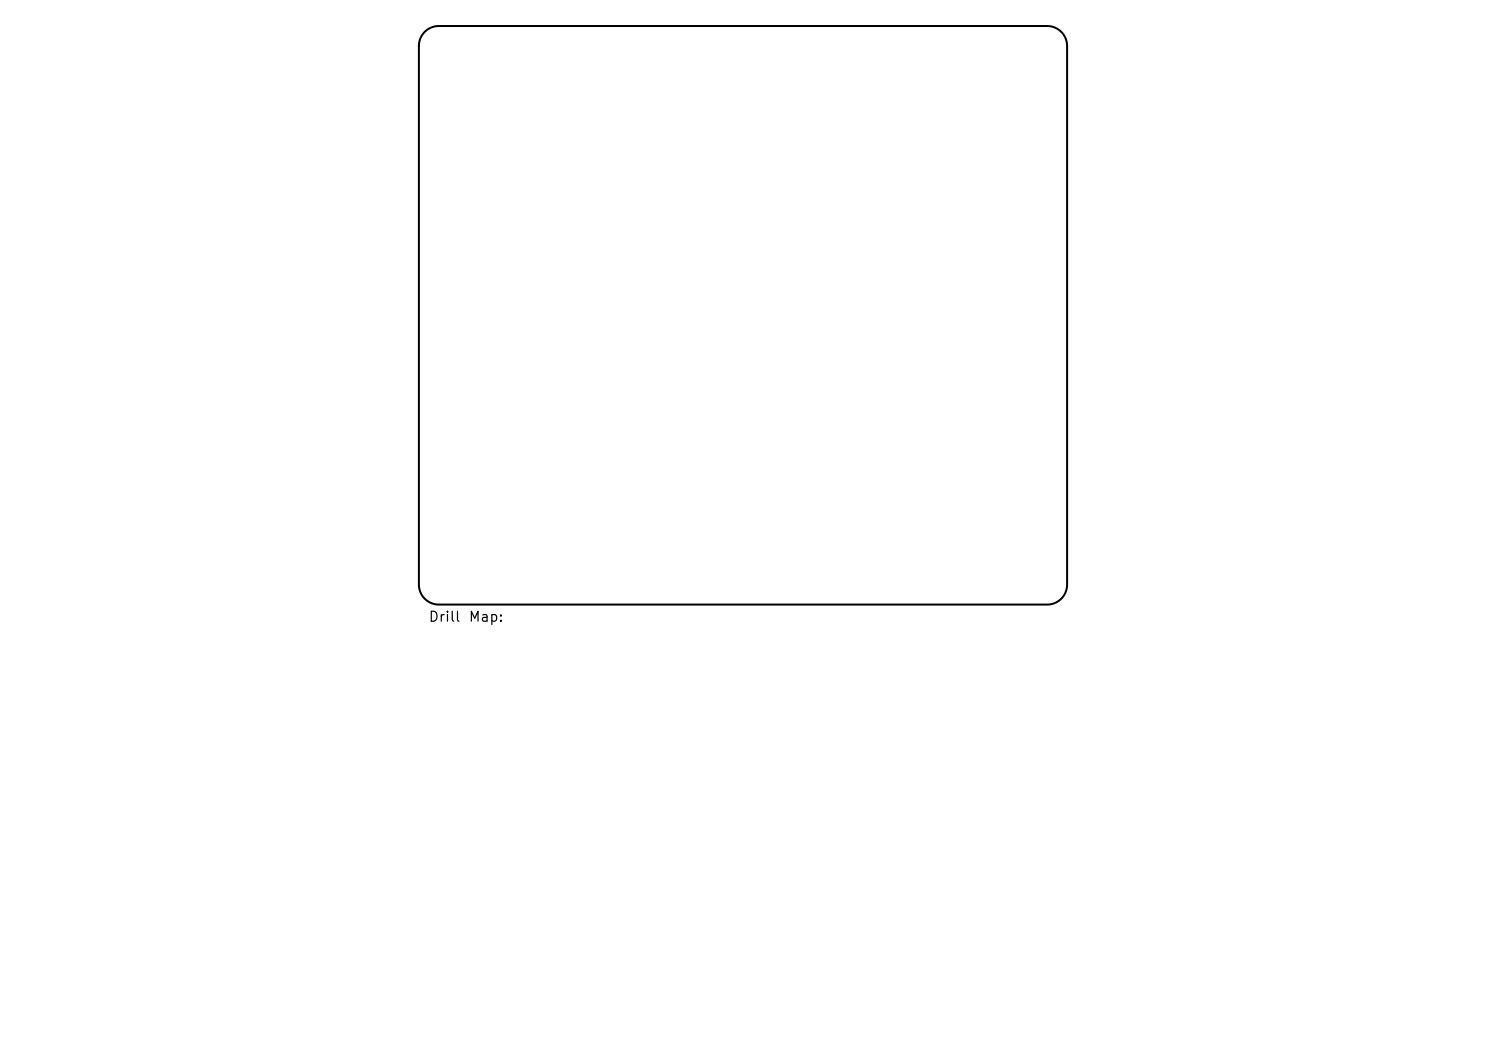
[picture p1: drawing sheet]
<svg xmlns="http://www.w3.org/2000/svg" width="297mm" height="210mm" viewBox="0 0 297 210" stroke-linecap="round" stroke-linejoin="round" font-family="sans-serif">
<defs><g id="words">
<g font-size="2">
<text x="85.5" y="124.7">Drill</text>
<text x="93.5" y="124.7">Map:</text>
</g>
</g></defs>
<path d="M84.9 6.4a4 4 0 0 1 2.8-1.2h121.6a4 4 0 0 1 4 4v107.6a4 4 0 0 1-4 4h-121.6a4 4 0 0 1-4-4v-107.6a4 4 0 0 1 1.2-2.8z" fill="none" stroke="#000" stroke-width=".4"/>
<use href="#words"/>
</svg>
